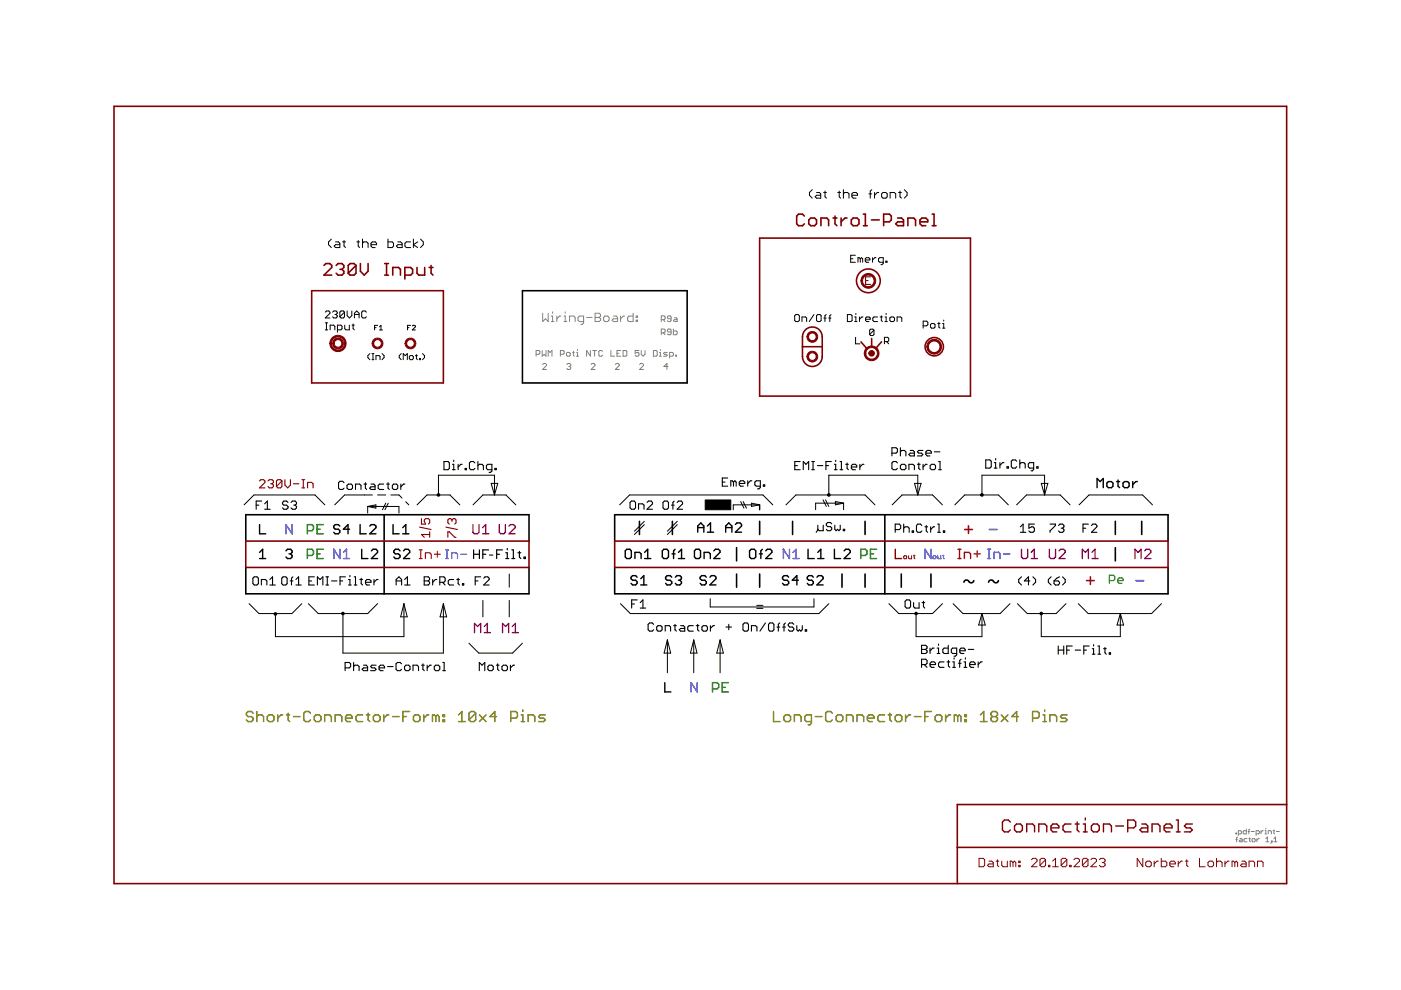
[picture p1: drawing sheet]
<svg xmlns="http://www.w3.org/2000/svg" width="297mm" height="210mm" viewBox="0 0 297 210" stroke-linecap="round" stroke-linejoin="round" font-family="sans-serif">
<g fill="none" stroke="#800080" stroke-width=".3">
<path d="M100.3 111.2v1.7l.3 .3h.6l.4-.3v-1.7M102.3 113.2h1.3M102.3 111.9l.7-.7v2M105.9 111.2v1.7l.3 .3h.6l.3-.3v-1.7M107.9 111.5l.3-.3h.7l.3 .3v.4l-1.3 1.3h1.3M216.6 116.5v1.6l.3 .3h.7l.3-.3v-1.6M218.6 118.4h1.3M218.6 117.1l.7-.6v1.9M222.5 116.5v1.6l.3 .3h.7l.3-.3v-1.6M224.5 116.8l.4-.3h.6l.3 .3v.3l-1.3 1.3h1.3M229.5 118.4v-1.9l.6 .6 .7-.6v1.9M231.5 118.4h1.3"/>
<path d="M231.5 117.1l.7-.6v1.9M240.6 118.4v-1.9l.7 .6 .6-.6v1.9M242.7 116.8l.3-.3h.7l.3 .3v.3l-1.3 1.3h1.3M100.6 134.1v-1.9l.7 .6 .6-.6v1.9M102.7 132.8l.6-.6v1.9M102.7 134.1h1.3M106.6 134.1v-1.9l.6 .6 .6-.6v1.9M108.6 132.8l.7-.6v1.9M108.6 134.1h1.3"/>
</g>
<g fill="none" stroke="#808000" stroke-width=".3">
<path d="M53.7 151.2l-.4-.3h-.7l-.4 .3v.4l.4 .3h.7l.4 .4v.3l-.4 .4h-.7l-.4-.4M54.5 150.9v2.1M54.5 151.9l.3-.3h.7l.4 .3v1.1M56.7 151.9l.3-.3h.7l.4 .3v.7l-.4 .4h-.7l-.3-.4zM58.9 151.6v1.4M59.9 151.6h-.3l-.7 .7M60.7 151.6h.7M61.1 151.2v1.4l.3 .4M62.2 151.9h1.4M65.8 151.2l-.3-.3h-.7l-.4 .3v1.4l.4 .4h.7l.3-.4M67 151.6h.7l.4 .3v.7l-.4 .4h-.7l-.4-.4v-.7zM68.8 153v-1.4h1.1l.4 .3v1.1"/>
<path d="M71.1 153v-1.4h1l.4 .3v1.1M73.3 152.3h1.4v-.4l-.4-.3h-.7l-.3 .3v.7l.3 .4h.7M76.9 151.6h-1.1l-.3 .3v.7l.3 .4h1.1M77.7 151.6h.7M78 151.2v1.4l.4 .4M79.2 151.9l.3-.3h.7l.4 .3v.7l-.4 .4h-.7l-.3-.4zM81.4 151.6v1.4M82.4 151.6h-.3l-.7 .7M83.2 151.9h1.4M85.4 151.9h.7M86.8 150.9h-1.4v2.1M88 151.6h.7l.3 .3v.7l-.3 .4h-.7l-.3-.4v-.7z"/>
<path d="M89.9 151.6v1.4M90.9 151.6h-.3l-.7 .7M92.4 151.9l-.3-.3h-.4v1.4M92.4 151.9v1.1M92.4 151.9l.4-.3 .3 .3v1.1M93.9 151.6h.4v.3h-.4zM93.9 152.6h.4v.4h-.4zM97.2 153h1.4M97.2 151.6l.7-.7v2.1M100.9 151.2l-.4-.3h-.7l-.4 .3v1.4M100.9 151.2v1.4l-.4 .4h-.7l-.4-.4M100.9 151.2l-1.5 1.4"/>
<path d="M101.6 151.6l1.5 1.4M103.1 151.6l-1.5 1.4M105.3 151.9h-1.4l1-1v2.1M108.3 152.3h1l.4-.4v-.7l-.4-.3h-1v2.1M110.5 153h.7M110.5 151.6h.3v1.4M110.8 150.5v.4M112 153v-1.4h1l.4 .3v1.1M115.6 151.6h-1.1l-.3 .3 .3 .4h.8l.3 .3-.3 .4h-1.1M164 150.9v2.1h1.4M166.2 151.9l.4-.3h.7l.3 .3v.7l-.3 .4h-.7l-.4-.4zM168.4 153v-1.4h1.1l.3 .3v1.1"/>
<path d="M172 153h-1l-.4-.4v-.7l.4-.3h1v1.8l-.3 .3h-.4M172.8 151.9h1.5M176.5 151.2l-.4-.3h-.7l-.4 .3v1.4l.4 .4h.7l.4-.4M177.6 151.6h.7l.4 .3v.7l-.4 .4h-.7l-.3-.4v-.7zM179.5 153v-1.4h1l.4 .3v1.1M181.7 153v-1.4h1.1l.3 .3v1.1M183.9 152.3h1.4v-.4l-.3-.3h-.7l-.4 .3v.7l.4 .4h.7M187.5 151.6h-1l-.4 .3v.7l.4 .4h1M188.3 151.6h.7M188.7 151.2v1.4l.3 .4M189.8 151.9l.4-.3h.7l.3 .3v.7l-.3 .4h-.7l-.4-.4zM192 151.6v1.4"/>
<path d="M193.1 151.6h-.4l-.7 .7M193.8 151.9h1.5M196.1 151.9h.7M197.5 150.9h-1.4v2.1M198.3 151.9l.3-.3h.7l.4 .3v.7l-.4 .4h-.7l-.3-.4zM200.5 151.6v1.4M201.5 151.6h-.3l-.7 .7M203.1 151.9l-.4-.3h-.4v1.4M203.1 151.9v1.1M203.1 151.9l.3-.3 .4 .3v1.1M204.6 151.6h.3v.3h-.3zM204.6 152.6h.3v.4h-.3z"/>
<path d="M207.9 153h1.4M207.9 151.6l.7-.7v2.1M210.4 151.9l-.3-.3v-.4l.3-.3h.7l.4 .3v.4l-.4 .3M210.4 151.9h.7M210.4 151.9l-.3 .4v.3l.3 .4h.7l.4-.4v-.3l-.4-.4M212.3 151.6l1.4 1.4M213.7 151.6l-1.4 1.4M215.9 151.9h-1.4l1.1-1v2.1M218.9 152.3h1.1l.3-.4v-.7l-.3-.3h-1.1v2.1M221.1 153h.7M221.1 151.6h.4v1.4M221.5 150.5v.4"/>
<path d="M222.6 153v-1.4h1.1l.3 .3v1.1M226.3 151.6h-1.1l-.4 .3 .4 .4h.7l.4 .3-.4 .4h-1.1"/>
</g>
<g fill="none" stroke="#000" stroke-width=".21">
<path d="M70.3 50.7l-.6 .6v.6l.6 .6M71.1 51.3h.7l.3 .3v.9h-1l-.3-.3 .3-.3h1M72.6 51.3h.7M72.9 51v1.2l.4 .3M75.6 51.3h.6M75.9 51v1.2l.3 .3M76.9 51.6l.3-.3h.5l.3 .3v.9M76.9 50.7v1.8M78.7 51.9h1.1v-.3l-.3-.3h-.5l-.3 .3v.6l.3 .3h.5M82.3 50.7v1.8h.8l.3-.3v-.6l-.3-.3h-.8M84.3 51.3h.6l.4 .3v.9h-1l-.2-.3 .2-.3h1M87.1 51.3h-1l-.2 .3v.6l.2 .3h1"/>
<path d="M87.7 50.7v1.8M88.6 51.3l-.9 .6 .9 .6M89.2 50.7l.5 .6v.6l-.5 .6M172.2 40.2l-.6 .6v.6l.6 .6M173.1 40.8h.6l.3 .3v.9h-.9l-.3-.3 .3-.3h.9M174.6 40.8h.6M174.9 40.5v1.2l.3 .3M177.6 40.8h.6M177.9 40.5v1.2l.3 .3M178.8 41.1l.3-.3h.6l.3 .3v.9M178.8 40.2v1.8M180.4 54.9h.4"/>
<path d="M180.6 41.4h1.2v-.3l-.3-.3h-.6l-.3 .3v.6l.3 .3h.6M181.4 54.1h-1v1.5h1M182.4 54.9l-.2-.3h-.3v1M182.4 54.9v.7M182.4 54.9l.2-.3 .3 .3v.7M183.5 55.1h.9v-.2l-.2-.3h-.5l-.2 .3v.5l.2 .2h.5M184.2 41.1h.6M184.8 40.2l-.3 .3v1.5M185 54.6v1M185.4 40.8v1.2M185.7 54.6h-.2l-.5 .5M186.3 40.8h-.3l-.6 .6"/>
<path d="M187.2 40.8h.6l.3 .3v.6l-.3 .3h-.6l-.3-.3v-.6zM187.3 55.6h-.8l-.2-.2v-.5l.2-.3h.8v1.3l-.3 .2h-.2M187.8 55.4h.3v.2h-.3zM188.7 42v-1.2h.9l.3 .3v.9M190.5 40.8h.6M190.8 40.5v1.2l.3 .3M191.7 40.2l.6 .6v.6l-.6 .6M69 66.2l.2-.3h.5l.3 .3v.2l-1 1h1M69 69.9h.5M69 68.5h.5M69.2 68.5v1.4M70 69.9v-1h.7l.3 .3v.7"/>
<path d="M70.5 66.2l.3-.3h.4l.3 .3v.2l-.3 .3M71 66.7h.2M71.2 66.7l.3 .2v.3l-.3 .2h-.4l-.3-.2M71.5 69.9h.8l.2-.2v-.5l-.2-.3h-.8v1.5M73 66.2v1l-.2 .2h-.5l-.2-.2M73 66.2l-.2-.3h-.5l-.2 .3v1M73 66.2l-.9 1M73.1 68.9v.8l.2 .2h.8v-1M73.6 65.9v1l.5 .5 .5-.5v-1M74.6 68.9h.5M74.9 68.7v1l.2 .2M75.1 66.7h1"/>
<path d="M75.1 67.4v-1l.5-.5 .5 .5v1M77.7 66.2l-.3-.3h-.5l-.2 .3v1l.2 .2h.5l.3-.2M78.4 75l-.4 .4v.4l.4 .5M78.9 76.3h.4M78.9 75h.4M79.1 75v1.3M79.4 69.5h.3M79.7 76.3v-.9h.7l.2 .2v.7M80.1 69h-.7v1M80.5 69.3l.3-.3v1M80.5 70h.6M81 75l.4 .4v.4l-.4 .5"/>
<path d="M85.1 75l-.5 .4v.4l.5 .5M85.5 76.3v-1.3l.4 .4 .5-.4v1.3M86.4 69.5h.3M86.8 75.6l.2-.2h.4l.2 .2v.4l-.2 .3h-.4l-.2-.3zM87.1 69h-.7v1M87.4 69.1l.2-.1 .5 .1-.7 .9h.7M88.1 75.4h.4M88.3 75.2v.8l.2 .3M88.9 76h.2v.3h-.2zM89.6 75l.4 .4v.4l-.4 .5M168.5 67l.2-.3h.5l.3 .3v.9l-.3 .3h-.5l-.2-.3zM170 68.2v-1h.8l.2 .2v.8"/>
<path d="M172.6 66.7l-1 1.5M173.4 66.7h.5l.2 .3v.9l-.2 .3h-.5l-.3-.3v-.9zM174.7 67.4h.5M175.2 66.7l-.3 .3v1.2M175.7 67.4h.5M176.2 66.7l-.3 .3v1.2M179.7 66.7h.7l.3 .3v.9l-.3 .3h-.7zM181.2 68.2h.5M181.2 67.2h.3v1M181.4 71.5v1.4h.9M181.5 66.5v.2M182.2 67.2v1"/>
<path d="M183 67.2h-.3l-.5 .5M183.5 67.7h1v-.3l-.2-.2h-.5l-.3 .2v.5l.3 .3h.5M185.3 70l-.2-.2h-.5l-.2 .2v.9M185.3 70v.9l-.2 .2h-.5l-.2-.2M185.3 70l-.9 .9M186.1 67.2h-.8l-.2 .2v.5l.2 .3h.8M186.6 67.2h.5M186.9 67v.9l.2 .3M187.5 72.4h.7l.2-.2v-.4l-.2-.3h-.7v1.4M187.6 68.2h.5M187.6 67.2h.3v1M187.9 66.5v.2"/>
<path d="M188 72.4l.4 .5M188.7 67.4l.2-.2h.5l.3 .2v.5l-.3 .3h-.5l-.2-.3zM190.2 68.2v-1h.7l.3 .2v.8M195.7 69.1h.8l.2-.3v-.5l-.2-.2h-.8v1.5M197.3 68.8l.2-.2h.5l.2 .2v.5l-.2 .3h-.5l-.2-.3zM198.8 68.6h.5M199.1 68.3v1l.2 .3M199.8 69.6h.5M199.8 68.6h.3v1M200.1 67.9v.2M51.8 107l2-2.1h13l2.1 2.1M78 107.4h6.6v1.4"/>
<path d="M78 107.4l1.7-.4v.7zM78 107.4v1.4M79 104.9h-5.9l-2.1 2.1M80.1 104.9h1.7M81.8 106.7l-.7 1.4M82.3 106.7l-.7 1.4M82.9 104.9h1.7l.6 .7M86 106.4l.7 .6M88.4 107l2.1-2.1h4.9l2.1 2.1M93 104.9v-4.1h11.8v4.1M100.3 107l2.1-2.1h4.9l2.1 2.1M104.1 102.5h1.4l-.7 2.4z"/>
<path d="M131.4 107l2.1-2.1h28.3l2.1 2.1M136.6 110.5l-2.1 2.1M136.6 111.2l-2.1 2.1M143.6 111.2l-2.1 2.1M143.6 110.5l-2.1 2.1M157 106.3l.7 1.4M157.6 106.3l.7 1.4M159.3 106.7l1.8 .3-1.8 .4zM161.1 107h-5.6v1.1M166.6 107l2.1-2.1h14.7l2.1 2.1M174.5 106l.7 1.4M175 106l.7 1.4"/>
<path d="M175.7 104.9v-4.1h18.9v4.1M177.1 106.3l1.8 .4-1.8 .3zM178.9 106.7v1.4M178.9 106.7h-6v1.4M189.2 107l2.1-2.1h6.4l2.1 2.1M193.9 102.5h1.4l-.7 2.4zM202.4 107l2.1-2.1h7.2l2.1 2.1M208.2 104.9v-4.1h13.3v4.1M215.5 107l2.1-2.1h7.2l2.1 2.1M220.8 102.5h1.4l-.7 2.4zM228.8 107l2.1-2.1h11.4l2 2.1M52.8 128l2.1 2.1h7l2.1-2.1"/>
<path d="M65.4 128l2.1 2.1h10.5l2.1-2.1M85.6 128v7h-27.2v-4.9M85.6 128l.7 2.8h-1.4zM94 128l.7 2.8h-1.4zM94 128v10.5h-21.3v-8.4M99.4 136.4l2.1 2.1h7.2l2.1-2.1M102.4 127.3v3.5M108 121.7v2.8M108 127.3v3.5M131.6 128l2 2.1h40l2.1-2.1M141.5 135.7l.7 2.8h-1.4zM141.5 135.7v6.9"/>
<path d="M147.1 135.7l.7 2.8h-1.4zM147.1 135.7v6.9M150.6 126.9v1.8h22v-1.8M152.7 135.7l.7 2.8h-1.4zM152.7 135.7v6.9M160.4 129h1.4M160.4 128.4h1.4M188.5 128l2.1 2.1h7.1l2.1-2.1M194.2 130.1v4.9h14v-4.9M202.1 128l2.1 2.1h7.8l2.1-2.1M208.2 130.1l.7 2.4h-1.4zM215.7 128l2.1 2.1h6.1l2.1-2.1"/>
<path d="M220.8 130.1v4.9h16.7v-4.9M228.6 128l2.1 2.1h13.5l2.1-2.1M237.5 130.1l.7 2.4h-1.4z"/>
</g>
<g fill="none" stroke="#000" stroke-width=".34">
<path d="M110.8 61.6h34.9v19.6h-34.9zM52.1 114.7v-5.6h60.1v5.6M81.4 109.1v16.8M130.3 114.7v-5.6h117.3v5.6M135.6 110.5v2.8M142.6 110.5v2.8M156.2 116.1v2.8M161.1 110.5v2.8M168 110.5v2.8M183.4 110.5v2.8M187.6 109.1v16.8M236.5 110.5v2.8"/>
<path d="M236.5 116.1v2.8M242.1 110.5v2.8M52.1 120.3v5.6h60.1v-5.6M130.3 120.3v5.6h117.3v-5.6M156.2 121.7v2.8M161.1 121.7v2.8M178.5 121.7v2.8M183.4 121.7v2.8M191.1 121.7v2.8M197.4 121.7v2.8M206.5 123.1a.61 .61 0 0 1-.6 .5 .61 .61 0 0 1-.6-.5l-.6-.1-.3 .4M211.7 123.1a.6 .6 0 0 1-.6 .5 .6 .6 0 0 1-.6-.5l-.5-.1-.4 .4"/>
</g>
<g fill="none" stroke="#000" stroke-width=".3">
<path d="M55 118.4h1.3M55 111.2v2h1.3M55 117.1l.7-.6v1.9M60.6 116.8l.4-.3h.6l.3 .3v.3l-.3 .3M61.3 117.4h.3M61.6 117.4l.3 .4v.3l-.3 .3h-.6l-.4-.3M72.1 111.5l-.4-.3h-.6l-.3 .3v.4l.3 .3h.6l.4 .3v.4l-.4 .3h-.6l-.3-.3M74.1 112.2h-1.3l1-1v2M76.3 111.2v2h1.3M76.7 116.5v1.9h1.3M78.4 111.5l.3-.3h.7l.3 .3v.4l-1.3 1.3h1.3M78.7 116.8l.4-.3h.6l.4 .3v.3l-1.4 1.3h1.4"/>
<path d="M83.3 111.2v2h1.3M84.8 116.8l-.3-.3h-.7l-.3 .3v.3l.3 .3h.7l.3 .4v.3l-.3 .3h-.7l-.3-.3M85.4 113.2h1.3M85.4 111.9l.6-.7v2M85.6 116.8l.3-.3h.6l.4 .3v.3l-1.3 1.3h1.3M132.9 116.5h.6l.4 .3v1.3l-.4 .3h-.6l-.3-.3v-1.3zM134.6 118.4v-1.3h1l.3 .3v1M136.7 118.4h1.3M136.7 117.1l.6-.6v1.9M140.7 116.5h.7l.3 .3v1.3l-.3 .3h-.7l-.3-.3v-1.3zM142.5 117.4h.6M143.1 116.5l-.3 .3v1.6"/>
<path d="M143.8 118.4h1.4M143.8 117.1l.7-.6v1.9M147.6 116.5h.6l.3 .3v1.3l-.3 .3h-.6l-.4-.3v-1.3zM147.9 112.8v-1.3l.7-.6 .6 .6v1.3M147.9 111.9h1.3M149.3 118.4v-1.3h1l.3 .3v1M150 111.5l.6-.6v1.9M150 112.8h1.3M151.3 116.8l.4-.3h.6l.4 .3v.3l-1.4 1.3h1.4M153.9 111.9h1.3M153.9 112.8v-1.3l.6-.6 .7 .6v1.3M155.9 111.2l.4-.3h.6l.3 .3v.3l-1.3 1.3h1.3"/>
<path d="M159.3 116.5h.6l.3 .3v1.3l-.3 .3h-.6l-.4-.3v-1.3zM161 117.4h.6M161.1 107v1.1M161.6 116.5l-.3 .3v1.6M162.3 116.8l.4-.3h.6l.4 .3v.3l-1.4 1.3h1.4M171.3 116.5v1.9h1.3M173.4 118.4h1.3M173.4 117.1l.6-.6v1.9M176.9 116.5v1.9h1.3M179 116.8l.3-.3h.6l.4 .3v.3l-1.3 1.3h1.3M232.6 103.4v-1.9l.7 .6 .6-.6v1.9M234.7 102.4l.3-.3h.6l.4 .3v.7l-.4 .3h-.6l-.3-.3z"/>
<path d="M236.7 102.1h.7M237 101.8v1.3l.4 .3M238.1 102.4l.3-.3h.7l.3 .3v.7l-.3 .3h-.7l-.3-.3zM240.2 102.1v1.3M241.1 102.1h-.3l-.6 .7M135.1 122.4l-.3-.4h-.7l-.3 .4v.3l.3 .3h.7l.3 .4v.3l-.3 .3h-.7l-.3-.3M135.8 124h1.3M135.8 122.7l.7-.7v2M142.4 122.4l-.3-.4h-.7l-.3 .4v.3l.3 .3h.7l.3 .4v.3l-.3 .3h-.7l-.3-.3M143.2 122.4l.3-.4h.6l.4 .4v.3l-.4 .3M143.8 123h.3M144.1 123l.4 .4v.3l-.4 .3h-.6l-.3-.3"/>
<path d="M149.8 122.4l-.4-.4h-.6l-.4 .4v.3l.4 .3h.6l.4 .4v.3l-.4 .3h-.6l-.4-.3M150.5 122.4l.3-.4h.7l.3 .4v.3l-1.3 1.3h1.3M167.2 122.4l-.3-.4h-.7l-.3 .4v.3l.3 .3h.7l.3 .4v.3l-.3 .3h-.7l-.3-.3M169.3 123h-1.3l1-1v2M172.4 122.4l-.3-.4h-.6l-.3 .4v.3l.3 .3h.6l.3 .4v.3l-.3 .3h-.6l-.3-.3M173.2 122.4l.3-.4h.7l.3 .4v.3l-1.3 1.3h1.3M140.9 144.7v2h1.3"/>
</g>
<g fill="none" stroke="#000" stroke-width=".23">
<path d="M94.1 97.9h.9l.3 .2v1.2l-.3 .3h-.9zM95.9 99.6h.6M95.9 98.4h.3v1.2M96.2 97.6v.3M97.1 98.4v1.2M98 98.4h-.3l-.6 .6M98.6 99.3h.3v.3h-.3zM100.7 98.1l-.3-.2h-.6l-.3 .2v1.2l.3 .3h.6l.3-.3M101.3 98.7l.3-.3h.6l.3 .3v.9M101.3 97.9v1.7M104.3 99.6h-.9l-.3-.3v-.6l.3-.3h.9v1.5l-.3 .3h-.3M104.9 99.3h.3v.3h-.3z"/>
<path d="M168.5 98.7h.6M169.7 97.9h-1.2v1.7h1.2M170.3 99.6v-1.7l.6 .5 .5-.5v1.7M172.1 99.6h.6M172.1 97.9h.6M172.4 97.9v1.7M173.3 98.7h1.2M175.1 98.7h.6M176.3 97.9h-1.2v1.7M176.9 99.6h.6M176.9 98.4h.3v1.2M177.2 97.6v.3"/>
<path d="M178.1 99.6h.6M178.1 97.9h.3v1.7M179.3 98.4h.6M179.6 98.1v1.2l.3 .3M180.5 99h1.2v-.3l-.3-.3h-.6l-.3 .3v.6l.3 .3h.6M182.3 98.4v1.2M183.2 98.4h-.3l-.6 .6M189.1 96.1h.9l.3-.3v-.6l-.3-.3h-.9v1.8M190.3 98.1l-.3-.2h-.6l-.3 .2v1.2l.3 .3h.6l.3-.3M190.9 98.7l.3-.3h.6l.3 .3v.6l-.3 .3h-.6l-.3-.3zM190.9 94.9v1.8M190.9 95.8l.3-.3h.6l.3 .3v.9"/>
<path d="M192.7 99.6v-1.2h.9l.3 .3v.9M193 95.5h.6l.3 .3v.9h-.9l-.3-.3 .3-.3h.9M194.5 98.4h.6M194.8 98.1v1.2l.3 .3M195.7 95.5h-.9l-.3 .3 .3 .3h.6l.3 .3-.3 .3h-.9M195.7 98.4v1.2M196.3 96.1h1.2v-.3l-.3-.3h-.6l-.3 .3v.6l.3 .3h.6M196.6 98.4h-.3l-.6 .6M197.2 98.7l.3-.3h.6l.3 .3v.6l-.3 .3h-.6l-.3-.3zM198.1 95.8h1.2M199 99.6h.6M199 97.9h.3v1.7"/>
<path d="M209 97.5h.9l.3 .3v1.2l-.3 .3h-.9zM210.8 99.3h.6M210.8 98.1h.3v1.2M211.1 97.2v.3M212 98.1v1.2M212.9 98.1h-.3l-.6 .6M213.5 99h.3v.3h-.3zM215.6 97.8l-.3-.3h-.6l-.3 .3v1.2l.3 .3h.6l.3-.3M216.2 98.4l.3-.3h.6l.3 .3v.9M216.2 97.5v1.8M219.2 99.3h-.9l-.3-.3v-.6l.3-.3h.9v1.4l-.3 .3h-.3M219.8 99h.3v.3h-.3z"/>
<path d="M54.3 107.1h.6M55.5 106.2h-1.2v1.8M56.1 106.8l.6-.6v1.8M56.1 108h1.2M61.1 106.5l-.3-.3h-.6l-.3 .3v.3l.3 .3h.6l.3 .3v.3l-.3 .3h-.6l-.3-.3M61.7 106.5l.3-.3h.6l.3 .3v.3l-.3 .3M62.3 107.1h.3M62.6 107.1l.3 .3v.3l-.3 .3h-.6l-.3-.3M72.9 102.3l-.3-.3h-.5l-.3 .3v1.2l.3 .3h.5l.3-.3M73.6 102.9l.3-.3h.5l.3 .3v.6l-.3 .3h-.5l-.3-.3zM75.4 103.8v-1.2h.8l.3 .3v.9M77.2 102.6h.5"/>
<path d="M77.5 102.3v1.2l.2 .3M78.7 102.6h.5l.3 .3v.9h-.8l-.3-.3 .3-.3h.8M81.3 102.6h-.8l-.3 .3v.6l.3 .3h.8M82 102.6h.5M82.3 102.3v1.2l.2 .3M83.2 102.9l.3-.3h.6l.2 .3v.6l-.2 .3h-.6l-.3-.3zM85 102.6v1.2M85.9 102.6h-.3l-.6 .6M103.8 117.7h.7M133.9 106.2h.6l.2 .3v1.2l-.2 .3h-.6l-.3-.3v-1.2zM135.4 108v-1.2h.8l.3 .3v.9M137.2 106.5l.3-.3h.5l.3 .3v.3l-1.1 1.2h1.1"/>
<path d="M140.9 106.2h.5l.3 .3v1.2l-.3 .3h-.5l-.3-.3v-1.2zM142.4 107.1h.5M142.9 106.2l-.2 .3v1.5M143.6 106.5l.2-.3h.6l.3 .3v.3l-1.1 1.2h1.1M153.1 102.2h.6M154.3 101.3h-1.2v1.8h1.2M155.5 102.2l-.3-.3h-.3v1.2M155.5 102.2v.9M155.5 102.2l.3-.3 .3 .3v.9M156.7 102.5h1.2v-.3l-.3-.3h-.6l-.3 .3v.6l.3 .3h.6M158.5 101.9v1.2M159.4 101.9h-.3l-.6 .6"/>
<path d="M161.2 103.1h-.9l-.3-.3v-.6l.3-.3h.9v1.5l-.3 .3h-.3M161.8 102.8h.3v.3h-.3zM173.4 112.2l-.4 .7M173.4 111.4v.8M174.5 111.4v1.1h-.8l-.3-.3M176.3 111.1l-.2-.3h-.6l-.3 .3v.3l.3 .3h.6l.2 .2v.3l-.2 .3h-.6l-.3-.3M177 111.4v.8l.3 .3 .3-.3 .3 .3 .2-.3v-.8M178.8 112.2h.3v.3h-.3zM189.8 112.3h.9l.3-.3v-.6l-.3-.3h-.9v1.8M191.6 112l.3-.3h.6l.3 .3v.9M191.6 111.1v1.8M193.4 112.6h.3v.3h-.3z"/>
<path d="M195.5 111.4l-.3-.3h-.6l-.3 .3v1.2l.3 .3h.6l.3-.3M196.1 111.7h.6M196.4 111.4v1.2l.3 .3M197.3 111.7v1.2M198.2 111.7h-.3l-.6 .6M198.8 111.1h.3v1.8M198.8 112.9h.6M200 112.6h.3v.3h-.3zM216.3 112.9h1.2M216.3 111.7l.6-.6v1.8M219.3 111.1h-1.2v.9l.9-.3 .3 .3v.6l-.3 .3h-.6l-.3-.3M222.6 111.1h1.2v.3l-1.2 1.2v.3"/>
<path d="M224.4 111.4l.3-.3h.6l.3 .3v.3l-.3 .3M225 112h.3M225.3 112l.3 .3v.3l-.3 .3h-.6l-.3-.3M229.6 112h.6M230.8 111.1h-1.2v1.8M231.4 111.4l.3-.3h.6l.3 .3v.3l-1.2 1.2h1.2M53.9 122.3h.6l.3 .3v1.1l-.3 .3h-.6l-.3-.3v-1.1zM55.4 124v-1.1h.9l.3 .3v.8M57.2 124h1.2M57.2 122.9l.6-.6v1.7M60 122.3h.6l.3 .3v1.1l-.3 .3h-.6l-.3-.3v-1.1zM61.5 123.2h.6"/>
<path d="M62.1 122.3l-.3 .3v1.4M62.7 124h1.2M62.7 122.9l.6-.6v1.7M65.5 123.2h.6M66.7 122.3h-1.2v1.7h1.2M67.3 124v-1.7l.6 .6 .6-.6v1.7M69.1 122.3h.6M69.1 124h.6M69.4 122.3v1.7M70.3 123.2h1.1M72.1 123.2h.6M73.2 122.3h-1.1v1.7"/>
<path d="M73.9 124h.6M73.9 122.9h.3v1.1M74.2 122v.3M75.1 122.3h.3v1.7M75.1 124h.6M76.3 122.9h.6M76.6 122.6v1.1l.3 .3M77.5 123.5h1.2v-.3l-.3-.3h-.6l-.3 .3v.5l.3 .3h.6M79.3 122.9v1.1M80.2 122.9h-.3l-.6 .6M84 123.2h1.2M84 124v-1.1l.6-.6 .6 .6v1.1"/>
<path d="M85.8 124h1.2M85.8 122.9l.6-.6v1.7M89.9 122.3h.9l.3 .3v.3l-.3 .3 .3 .3v.2l-.3 .3h-.9zM89.9 123.2h.9M91.7 122.9v1.1M92.6 122.9h-.3l-.6 .6M93.2 123.5h.9l.3-.3v-.6l-.3-.3h-.9v1.7M93.8 123.5l.6 .5M96.2 122.9h-.9l-.3 .3v.5l.3 .3h.9M96.8 122.9h.6M97.1 122.6v1.1l.3 .3M98 123.7h.3v.3h-.3z"/>
<path d="M100.8 123.2h.5M101.9 122.3h-1.1v1.7M102.6 122.6l.2-.3h.6l.3 .3v.3l-1.1 1.1h1.1M133.9 128.1h.6M135.1 127.2h-1.2v1.7M135.7 127.8l.6-.6v1.7M135.7 128.9h1.2M138.6 132.4l-.3-.3h-.6l-.3 .3v1.1l.3 .3h.6l.3-.3M139.5 132.7h.6l.3 .2v.6l-.3 .3h-.6l-.3-.3v-.6zM141 133.8v-1.1h.9l.3 .2v.9M142.8 132.7h.6M143.1 132.4v1.1l.3 .3"/>
<path d="M144.3 132.7h.6l.3 .2v.9h-.9l-.3-.3 .3-.3h.9M147 132.7h-.9l-.3 .2v.6l.3 .3h.9M147.6 132.7h.6M147.9 132.4v1.1l.3 .3M148.8 132.9l.3-.2h.6l.3 .2v.6l-.3 .3h-.6l-.3-.3zM150.6 132.7v1.1M151.5 132.7h-.3l-.6 .5M153.9 132.9h1.2M154.5 132.4v1.1M157.8 132.1h.6l.3 .3v1.1l-.3 .3h-.6l-.3-.3v-1.1zM159.3 133.8v-1.1h.9l.3 .2v.9M162.3 132.1l-1.2 1.7"/>
<path d="M163.2 132.1h.6l.3 .3v1.1l-.3 .3h-.6l-.3-.3v-1.1zM164.7 132.9h.6M165.3 132.1l-.3 .3v1.4M165.9 132.9h.6M166.5 132.1l-.3 .3v1.4M168.3 132.4l-.3-.3h-.6l-.3 .3v.3l.3 .2h.6l.3 .3v.3l-.3 .3h-.6l-.3-.3M168.9 132.7v.8l.3 .3 .3-.3 .3 .3 .3-.3v-.8M170.7 133.5h.3v.3h-.3zM192.2 127.2h.6l.3 .3v1.1l-.3 .3h-.6l-.3-.3v-1.1zM193.7 127.8v.8l.3 .3h.9v-1.1M195.4 136.8h.9l.3 .3v.3l-.3 .3 .3 .3v.3l-.3 .3h-.9zM195.4 137.7h.9"/>
<path d="M195.5 127.8h.6M195.8 127.5v1.1l.3 .3M197.2 137.4v1.2M198.1 137.4h-.3l-.6 .6M198.7 138.6h.6M198.7 137.4h.3v1.2M199 136.5v.3M201 136.8v1.8h-.8l-.3-.3v-.6l.3-.3h.8M202.3 139.5v.3M202.8 138.6h-.8l-.3-.3v-.6l.3-.3h.8v1.5l-.2 .2h-.3M203.5 138h1.1v-.3l-.2-.3h-.6l-.3 .3v.6l.3 .3h.6M203.8 139.8l-.3 .2v1.5"/>
<path d="M204.7 139.5v.3M205.3 137.7h1.1M216.6 122.3l-.6 .6v.6l.6 .5M218.4 123.2h-1.2l.9-.9v1.7M219 122.3l.6 .6v.6l-.6 .5M222.9 122.3l-.6 .6v.6l.6 .5M223.5 123.2h.8l.3 .3v.2l-.3 .3h-.5l-.3-.3zM224.4 137v1.7M224.4 137.8h1.1M224.6 122.3l-.6 .3-.5 .6M225.3 122.3l.5 .6v.6l-.5 .5M225.5 137v1.7"/>
<path d="M226.2 137.8h.6M227.3 137h-1.1v1.7M228 137.8h1.1M229.8 137.8h.6M230.9 137h-1.1v1.7M231.6 137.5h.3v1.2M231.6 138.7h.6M231.9 136.7v.3M232.8 137h.3v1.7M232.8 138.7h.6M234 137.5h.5M234.3 137.3v1.1l.2 .3"/>
<path d="M235.2 138.4h.3v.3h-.3zM73.2 141.6h.8l.3-.3v-.6l-.3-.2h-.8v1.7M75 141.3l.3-.3h.5l.3 .3v.9M75 140.5v1.7M77.1 141h.5l.3 .3v.9h-.8l-.3-.3 .3-.3h.8M79.7 141h-.8l-.3 .3 .3 .3h.5l.3 .3-.3 .3h-.8M80.4 141.6h1.1v-.3l-.3-.3h-.5l-.3 .3v.6l.3 .3h.5M82.2 141.3h1.1M85.1 140.7l-.3-.2h-.5l-.3 .2v1.2l.3 .3h.5l.3-.3M85.8 141.3l.3-.3h.5l.3 .3v.6l-.3 .3h-.5l-.3-.3zM87.6 142.2v-1.2h.8l.3 .3v.9M89.4 141h.6"/>
<path d="M89.7 140.7v1.2l.3 .3M90.6 141v1.2M91.4 141h-.2l-.6 .6M92.1 141.3l.3-.3h.5l.3 .3v.6l-.3 .3h-.5l-.3-.3zM93.9 142.2h.5M93.9 140.5h.3v1.7M101.6 142.2v-1.7l.6 .5 .6-.5v1.7M103.7 141h.6l.3 .3v.6l-.3 .3h-.6l-.3-.3v-.6zM105.2 141h.6M105.5 140.7v1.2l.3 .3M106.4 141.3l.3-.3h.6l.3 .3v.6l-.3 .3h-.6l-.3-.3zM108.2 141v1.2"/>
<path d="M109.1 141h-.3l-.6 .6M195.4 140.9h.9l.3-.3v-.6l-.3-.2h-.9v1.7M196 140.9l.6 .6M197.2 140.9h1.2v-.3l-.3-.3h-.6l-.3 .3v.6l.3 .3h.6M200.2 140.3h-.9l-.3 .3v.6l.3 .3h.9M200.8 140.3h.6M201.1 140v1.2l.3 .3M202 141.5h.6M202 140.3h.3v1.2M203.2 140.6h.6M204.4 141.5h.6M204.4 140.3h.3v1.2"/>
<path d="M205.6 140.9h1.2v-.3l-.3-.3h-.6l-.3 .3v.6l.3 .3h.6M207.4 140.3v1.2M208.3 140.3h-.3l-.6 .6"/>
</g>
<g fill="#000" stroke="#000" stroke-width=".21">
<path d="M92.7 104.8h.5v.3h-.5v-.2h.4h-.4z" fill-rule="evenodd"/>
<path d="M175.5 104.8h.5v.3h-.5v-.2h.3h-.3z" fill-rule="evenodd"/>
<path d="M208 104.8h.4v.3h-.4l-.1-.2h.4h-.4z" fill-rule="evenodd"/>
<path d="M58.2 130l.3-.1 .2 .3-.1 .1h-.4l-.1-.1h.4h-.4z" fill-rule="evenodd"/>
<path d="M72.5 129.9l.3-.1 .1 .4-.3 .1-.2-.2 .4-.1-.1 .2-.3-.1z" fill-rule="evenodd"/>
<path d="M194 129.9h.5v.3l-.4 .1-.1-.2h.4h-.4z" fill-rule="evenodd"/>
<path d="M220.5 129.9l.4-.1 .1 .4-.3 .1-.2-.2 .4-.1-.2 .2-.2-.1z" fill-rule="evenodd"/>
</g>
<path d="M149.5 106h5.4v2.1h-5.4z" fill="#000" stroke="#000" stroke-width=".21"/>
<g fill="none" stroke="#808080" stroke-width=".21">
<path d="M113.7 75.1h.6l.2-.2v-.4l-.2-.2h-.6v1.2M115 74.3v1.2l.4-.4 .4 .4v-1.2M115 77.3l.3-.2h.4l.2 .2v.2l-.9 .8h.9M115.1 66.4v1.8l.6-.6 .5 .6v-1.8M116.2 75.5v-1.2l.4 .4 .4-.4v1.2M116.9 67h.3v1.2M116.9 68.2h.6M117.2 66.1v.3M118.1 67v1.2M118.8 75.1h.6l.2-.2v-.4l-.2-.2h-.6v1.2M118.9 67h-.3l-.5 .6M119.6 67h.2v1.2"/>
<path d="M119.6 68.2h.5M119.8 66.1v.3M120.1 74.9l.2-.2h.4l.2 .2v.4l-.2 .2h-.4l-.2-.2zM120.2 77.3l.2-.2h.4l.2 .2-.2 .4M120.6 77.7h.2M120.8 68.2v-1.2h.8l.3 .3v.9M120.8 77.7l.2 .2-.2 .4h-.4l-.2-.2M121.4 74.7h.4M121.6 74.5v.8l.2 .2M122.2 75.5h.4M122.2 74.7h.2v.8M122.4 74.1v.2"/>
<path d="M123.7 68.2h-.8l-.3-.3v-.6l.3-.3h.8v1.5l-.3 .3h-.3M124.4 67.3h1.1M125.2 74.3v1.2l-.8-1.2v1.2M125.3 77.3l.2-.2h.4l.3 .2v.2l-.9 .8h.9M125.7 74.3h.8M126.1 74.3v1.2M126.2 66.4h.8l.3 .3v.3l-.3 .3 .3 .3v.3l-.3 .3h-.8zM126.2 67.3h.8M127.8 74.5l-.2-.2h-.5l-.1 .2v.8l.1 .2h.5l.2-.2M128.2 67h.6l.3 .3v.6l-.3 .3h-.6l-.2-.3v-.6zM129.5 74.3v1.2h.8M130.1 67h.5l.3 .3v.9h-.8l-.3-.3 .3-.3h.8"/>
<path d="M130.5 77.3l.2-.2h.4l.2 .2v.2l-.8 .8h.8M130.8 74.9h.4M131.6 67v1.2M131.6 74.3h-.8v1.2h.8M132.1 74.3h.6l.2 .2v.8l-.2 .2h-.6zM132.4 67h-.3l-.5 .6M134.2 66.4v1.8h-.9l-.2-.3v-.6l.2-.3h.9M134.9 67h.3v.3h-.3zM134.9 67.9h.3v.3h-.3zM135.5 74.3h-.8v.6l.6-.2 .2 .2v.4l-.2 .2h-.4l-.2-.2M135.6 77.3l.2-.2h.4l.2 .2v.2l-.8 .8h.8M136 74.3v.8l.4 .4 .4-.4v-.8"/>
<path d="M138.5 74.3h.6l.2 .2v.8l-.2 .2h-.6zM139.8 75.5h.4M139.8 74.7h.2v.8M140 74.1v.2M140.2 67.8h.6l.2-.2v-.4l-.2-.2h-.6v1.2M140.2 70.6h.6l.2-.2v-.4l-.2-.2h-.6v1.2M140.6 67.8l.4 .4M140.6 70.6l.4 .4M141.5 74.7h-.6l-.2 .2 .2 .2h.4l.2 .2-.2 .2h-.6M141.6 77.7h-.8l.6-.6v1.2M142 75.5h.6l.2-.2v-.4l-.2-.2h-.6v1.2M142.3 67.6h-.6l-.2-.2 .2-.4h.4l.2 .2v.8l-.2 .2h-.4l-.2-.2"/>
<path d="M142.3 70.4h-.6l-.2-.2 .2-.4h.4l.2 .2v.8l-.2 .2h-.4l-.2-.2M142.8 69.8v1.2h.6l.2-.2v-.4l-.2-.2h-.6M143 67.4h.4l.2 .2v.6h-.6l-.2-.2 .2-.2h.6M143.2 75.3h.2v.2h-.2zM262 176.6h.2v.2h-.2zM262 178h.4M262.4 177.5l-.2 .1v.9M262.6 176.8h.4l.2-.2v-.3l-.2-.2h-.4v1M262.9 177.8h.3l.2 .2v.5h-.5l-.2-.2 .2-.2h.5M264.2 175.8v1h-.5l-.1-.2v-.3l.1-.2h.5M264.4 177.8h-.5l-.2 .2v.3l.2 .2h.5M264.6 176.3h.3"/>
<path d="M264.8 177.8h.3M264.9 175.8l-.1 .2v.8M264.9 177.6v.7l.2 .2M265.3 176.3h.7M265.6 177.8h.4l.1 .2v.3l-.1 .2h-.4l-.1-.2v-.3zM266.3 176.8h.5l.2-.2v-.3l-.2-.2h-.5v1M266.5 177.8v.7M267 177.8l-.5 .3M267.4 176.1v.7M267.8 176.1l-.4 .4M268.2 176.8h.3M268.2 176.1h.2v.7"/>
<path d="M268.4 175.6v.2M268.4 178.5h.6M268.4 177.8l.3-.3v1M268.9 176.8v-.7h.5l.2 .2v.5M269.6 178.3h.1v.2h-.1zM269.7 178.5l-.3 .3M269.9 176.1h.4M270.1 176v.6l.2 .2M270.1 178.5h.7M270.1 177.8l.3-.3v1M270.6 176.3h.7"/>
</g>
<g fill="none" stroke="#800000" stroke-width=".34">
<path d="M24.2 22.5h248.6v164.8h-248.6zM68.7 56.3l.4-.4h.8l.4 .4v.4l-1.6 1.6h1.6M71.3 56.3l.4-.4h.8l.4 .4v.4l-.4 .4M72.1 57.1h.4M72.5 57.1l.4 .4v.4l-.4 .4h-.8l-.4-.4M75.5 56.3v1.6l-.4 .4h-.8l-.5-.4M75.5 56.3l-.4-.4h-.8l-.5 .4v1.6M75.5 56.3l-1.7 1.6M76.4 55.9v1.6l.8 .8 .8-.8v-1.6M81.6 58.3h.8M81.6 55.9h.8M82 55.9v2.4"/>
<path d="M83.3 58.3v-1.6h1.2l.4 .4v1.2M85.8 58.3h1.3l.4-.4v-.8l-.4-.4h-1.3v2.5M88.4 56.7v1.2l.4 .4h1.2v-1.6M91 56.7h.8M91.4 56.3v1.6l.4 .4M161.1 50.5h44.7v33.5h-44.7zM170.5 45.8l-.4-.4h-.8l-.4 .4v1.7l.4 .4h.8l.4-.4M171.5 46.6l.4-.4h.8l.4 .4v.9l-.4 .4h-.8l-.4-.4zM174.1 47.9v-1.7h1.2l.4 .4v1.3M176.6 46.2h.8M177 45.8v1.7l.4 .4M178.3 46.2v1.7"/>
<path d="M179.6 46.2h-.4l-.9 .8M180.9 46.2h.8l.4 .4v.9l-.4 .4h-.8l-.4-.4v-.9zM183 45.4h.5v2.5M183 47.9h.9M184.8 46.6h1.6M187.3 47h1.3l.4-.4v-.8l-.4-.4h-1.3v2.5M190.3 46.2h.8l.5 .4v1.3h-1.3l-.4-.4 .4-.5h1.3M192.5 47.9v-1.7h1.2l.4 .4v1.3M195.1 47h1.6v-.4l-.4-.4h-.8l-.4 .4v.9l.4 .4h.8M197.6 45.4h.4v2.5M197.6 47.9h.9M66.1 61.6h27.9v19.6h-27.9z"/>
<path d="M170.1 73.5h4.2M170.7 70a2.09 2.09 0 0 1 2.3-.5 2.09 2.09 0 0 1 1.3 1.9v4.2a2.1 2.1 0 0 1-2.1 2.1 2.1 2.1 0 0 1-2.1-2.1v-4.2l.2-.7zM182.5 72.5l1.2 1.4M184.8 71.8v1.7M186.9 72.5l-1.2 1.4M52.1 114.7h60.1v5.6h-60.1zM130.3 114.7h117.3v5.6h-117.3zM203 179.7h69.8M272.8 170.6h-69.8v16.7"/>
<circle cx="184.1" cy="59.5" r="2.52"/>
<circle cx="198.1" cy="73.5" r="1.95"/>
</g>
<g fill="#800000" stroke="#800000" stroke-width=".21">
<path d="M70.9 71.9a1.15 1.15 0 0 1 1.8 .4 1.15 1.15 0 0 1-.7 1.6 1.15 1.15 0 0 1-1.5-1.1h.3a.81 .81 0 0 1 1.2-.8 .81 .81 0 0 1 .2 1.4 .81 .81 0 0 1-1.3-.4l-.1-.2h-.3z" fill-rule="evenodd"/>
<path d="M70.6 71.5a1.73 1.73 0 0 1 2.6 .6 1.73 1.73 0 0 1-1.2 2.4 1.73 1.73 0 0 1-2.1-1.7h.4a1.4 1.4 0 0 1 2-1.2 1.4 1.4 0 0 1 .2 2.4 1.4 1.4 0 0 1-2.2-.9v-.3h-.4a1.75 1.75 0 0 1 .7-1.3z" fill-rule="evenodd"/>
<path d="M79.3 71.9a1.16 1.16 0 0 1 1.8 .4 1.16 1.16 0 0 1-.8 1.6 1.16 1.16 0 0 1-1.4-1.1h.3a.81 .81 0 0 1 1.1-.8 .81 .81 0 0 1 .3 1.4 .81 .81 0 0 1-1.3-.4l-.1-.2h-.3z" fill-rule="evenodd"/>
<path d="M86.3 71.9a1.15 1.15 0 0 1 1.7 .4 1.15 1.15 0 0 1-.7 1.6 1.15 1.15 0 0 1-1.4-1.1h.3a.81 .81 0 0 1 1.1-.8 .81 .81 0 0 1 .3 1.4 .81 .81 0 0 1-1.3-.4l-.1-.2h-.3z" fill-rule="evenodd"/>
<path d="M171.5 74.7a1.15 1.15 0 0 1 1.7 .4 1.15 1.15 0 0 1-.7 1.6 1.15 1.15 0 0 1-1.4-1.1h.3a.82 .82 0 0 1 1.2-.7 .82 .82 0 0 1 .1 1.4 .82 .82 0 0 1-1.3-.5v-.2h-.3z" fill-rule="evenodd"/>
<path d="M183.6 73.9a1.57 1.57 0 0 1 2.5 .1 1.57 1.57 0 0 1-.8 2.4 1.57 1.57 0 0 1-2.1-1.5h.4a1.23 1.23 0 0 1 1.8-1 1.23 1.23 0 0 1 .1 2.1 1.23 1.23 0 0 1-1.9-.8v-.3h-.4z" fill-rule="evenodd"/>
<path d="M184.5 74.4a.6 .6 0 0 1 .9 .3 .6 .6 0 0 1-.5 .8 .6 .6 0 0 1-.7-.6h.6h-.6z" fill-rule="evenodd"/>
<path d="M171.5 70.5a1.15 1.15 0 0 1 1.8 .4 1.15 1.15 0 0 1-.8 1.6 1.15 1.15 0 0 1-1.4-1.1h.3a.81 .81 0 0 1 1.2-.7 .81 .81 0 0 1 .1 1.4 .81 .81 0 0 1-1.3-.5v-.2h-.3z" fill-rule="evenodd"/>
<path d="M196.9 72.5a1.56 1.56 0 0 1 2.5 .1 1.56 1.56 0 0 1-.9 2.4 1.56 1.56 0 0 1-2-1.5h.3a1.23 1.23 0 0 1 1.9-1 1.23 1.23 0 0 1 .1 2.1 1.23 1.23 0 0 1-1.9-.8l-.1-.3h-.3z" fill-rule="evenodd"/>
<path d="M182.9 58.5a1.57 1.57 0 0 1 2.5 .2 1.57 1.57 0 0 1-.8 2.3 1.57 1.57 0 0 1-2.1-1.5h.4a1.23 1.23 0 0 1 1.8-1 1.23 1.23 0 0 1 .1 2.1 1.23 1.23 0 0 1-1.9-.8v-.3h-.4z" fill-rule="evenodd"/>
</g>
<g fill="none" stroke="#800000" stroke-width=".23">
<path d="M183.5 59.5h.6M184.6 58.7h-1.1v1.6h1.1M55 102l.3-.3h.6l.3 .3v.3l-1.2 1.1h1.2M56.8 102l.3-.3h.6l.3 .3v.3l-.3 .3M57.4 102.6h.3M57.7 102.6l.3 .2v.3l-.3 .3h-.6l-.3-.3M59.8 102v1.1l-.3 .3h-.6l-.3-.3M59.8 102l-.3-.3h-.6l-.3 .3v1.1M59.8 102l-1.2 1.1M60.4 101.7v1.1l.6 .6 .6-.6v-1.1M62.2 102.6h1.2M64 103.4h.6"/>
<path d="M64 101.7h.6M64.3 101.7v1.7M65.2 103.4v-1.1h.9l.3 .3v.8M88.9 111.8l2.5 .5M89.4 110v1.1h.8l-.2-.6v-.2l.2-.3h.6l.3 .3v.5l-.3 .3M91.1 113.3h-1.7l.6 .6M91.1 112.8v1.1M94.5 111.8l2.5 .5M95 113.9v-1.1h.2l1.2 1.1h.3M95.8 110.3l-.3-.3h-.3l-.2 .3v.5l.2 .3M95.8 110.3l.3-.3h.3l.3 .3v.5l-.3 .3M95.8 110.3v.2"/>
</g>
<g fill="none" stroke="#800000" stroke-width=".3">
<path d="M189.8 116.5v1.9h1.3M214.2 174.3l-.4-.4h-.8l-.5 .4v1.7l.5 .4h.8l.4-.4M215.5 174.7h.9l.4 .4v.9l-.4 .4h-.9l-.4-.4v-.9zM217.7 176.4v-1.7h1.2l.5 .4v1.3M220.2 176.4v-1.7h1.3l.4 .4v1.3M222.8 175.5h1.7v-.4l-.4-.4h-.9l-.4 .4v.9l.4 .4h.9M227.1 174.7h-1.3l-.4 .4v.9l.4 .4h1.3M228 174.7h.8M228.4 174.3v1.7l.4 .4M229.7 176.4h.8M229.7 174.7h.4v1.7M230.1 173.4v.5"/>
<path d="M231.4 175.1l.4-.4h.8l.5 .4v.9l-.5 .4h-.8l-.4-.4zM234 176.4v-1.7h1.2l.4 .4v1.3M236.5 175.1h1.7M239.1 175.5h1.3l.4-.4v-.8l-.4-.4h-1.3v2.5M242.1 174.7h.8l.5 .4v1.3h-1.3l-.4-.4 .4-.5h1.3M244.3 176.4v-1.7h1.2l.4 .4v1.3M246.8 175.5h1.7v-.4l-.4-.4h-.9l-.4 .4v.9l.4 .4h.9M249.4 173.9h.4v2.5M249.4 176.4h.8M252.8 174.7h-1.3l-.4 .4 .4 .4h.9l.4 .5-.4 .4h-1.3"/>
</g>
<g fill="none" stroke="#800000" stroke-width=".21">
<path d="M191.6 118l.5-.2 .1 .5-.4 .2-.2-.2zM192.6 117.8v.5l.2 .2h.5v-.7M193.7 117.8h.3M193.8 117.7v.6l.2 .2M207.6 182h.9l.3 .3v1.2l-.3 .3h-.9zM209.7 182.6h.6l.3 .3v.9h-.9l-.3-.3 .3-.3h.9M211.2 182.6h.6M211.5 182.3v1.2l.3 .3M212.4 182.6v.9l.3 .3h.9v-1.2M214.8 182.9l-.3-.3h-.3v1.2M214.8 182.9v.9M214.8 182.9l.3-.3 .3 .3v.9"/>
<path d="M216 183.5h.3v.3h-.3zM216 182.6h.3v.3h-.3zM218.7 182.3l.3-.3h.6l.3 .3v.3l-1.2 1.2h1.2M221.7 182.3v1.2l-.3 .3h-.6l-.3-.3M221.7 182.3l-.3-.3h-.6l-.3 .3v1.2M221.7 182.3l-1.2 1.2M222.3 183.5h.3v.3h-.3zM223.2 183.8h1.2M223.2 182.6l.6-.6v1.8M226.2 182.3v1.2l-.3 .3h-.6l-.3-.3M226.2 182.3l-.3-.3h-.6l-.3 .3v1.2M226.2 182.3l-1.2 1.2"/>
<path d="M226.8 183.5h.3v.3h-.3zM227.7 182.3l.3-.3h.6l.3 .3v.3l-1.2 1.2h1.2M230.7 182.3v1.2l-.3 .3h-.6l-.3-.3M230.7 182.3l-.3-.3h-.6l-.3 .3v1.2M230.7 182.3l-1.2 1.2M231.3 182.3l.3-.3h.6l.3 .3v.3l-1.2 1.2h1.2M233.1 182.3l.3-.3h.6l.3 .3v.3l-.3 .3M233.7 182.9h.3M234 182.9l.3 .3v.3l-.3 .3h-.6l-.3-.3M242.3 182v1.8l-1.2-1.8v1.8M242.9 182.9l.3-.3h.6l.3 .3v.6l-.3 .3h-.6l-.3-.3zM244.7 182.6v1.2"/>
<path d="M245.6 182.6h-.3l-.6 .6M246.2 182v1.8h.9l.3-.3v-.6l-.3-.3h-.9M248 183.2h1.2v-.3l-.3-.3h-.6l-.3 .3v.6l.3 .3h.6M249.8 182.6v1.2M250.7 182.6h-.3l-.6 .6M251.3 182.6h.6M251.6 182.3v1.2l.3 .3M254.3 182v1.8h1.2M256.1 182.9l.3-.3h.6l.3 .3v.6l-.3 .3h-.6l-.3-.3zM257.9 182.9l.3-.3h.6l.3 .3v.9M257.9 182v1.8M259.7 182.6v1.2"/>
<path d="M260.6 182.6h-.3l-.6 .6M261.8 182.9l-.3-.3h-.3v1.2M261.8 182.9v.9M261.8 182.9l.3-.3 .3 .3v.9M263.3 182.6h.6l.3 .3v.9h-.9l-.3-.3 .3-.3h.9M264.8 183.8v-1.2h.9l.3 .3v.9M266.6 183.8v-1.2h.9l.3 .3v.9"/>
</g>
<g fill="none" stroke="#00f" stroke-width=".3">
<path d="M61.9 111.2v2l-1.3-2v2M72.1 116.5v1.9l-1.3-1.9v1.9M72.8 117.1l.7-.6v1.9M72.8 118.4h1.3M167.4 116.5v1.9l-1.3-1.9v1.9M168.1 118.4h1.3M168.1 117.1l.7-.6v1.9M197.4 116.5v1.9l-1.3-1.9v1.9M209.4 118.4h.6M209.4 116.5h.6M209.7 116.5v1.9M210.8 118.4v-1.3h.9l.4 .3v1"/>
<path d="M212.8 117.4h1.3M147.8 144.7v2l-1.3-2v2"/>
</g>
<path d="M94.5 118.4h.6M94.5 116.6h.6M94.8 116.6v1.8M95.8 118.4v-1.2h.9l.3 .3v.9M97.7 117.5h1.2" fill="none" stroke="#00f" stroke-width=".25"/>
<path d="M197.8 118l.5-.2 .1 .5-.4 .2-.2-.2zM198.8 117.8v.5l.2 .2h.5v-.7M199.9 117.8h.3M200 117.7v.6l.2 .2" fill="none" stroke="#00f" stroke-width=".21"/>
<path d="M209.8 112.3h1.6M240.8 123.1h1.7" fill="none" stroke="#00f" stroke-width=".34"/>
<path d="M88.9 118.4h.6M88.9 116.6h.6M89.2 116.6v1.8M90.2 118.4v-1.2h.9l.3 .3v.9M92.1 117.5h1.2M92.7 116.9v1.2" fill="none" stroke="#f00" stroke-width=".25"/>
<path d="M203.1 118.4h.7M203.1 116.5h.7M203.4 116.5v1.9M204.5 118.4v-1.3h.9l.4 .3v1M206.5 117.4h1.3M207.2 116.8v1.3" fill="none" stroke="#f00" stroke-width=".3"/>
<path d="M204.5 112.3h1.7M205.3 111.5v1.6M230.4 123.1h1.6M231.2 122.3v1.6" fill="none" stroke="#f00" stroke-width=".34"/>
<g fill="none" stroke="#000" stroke-width=".25">
<path d="M100.4 116.6v1.8M100.4 117.5h1.2M101.6 116.6v1.8M102.4 117.5h.6M103.6 116.6h-1.2v1.8M105.3 117.5h.6M106.5 116.6h-1.2v1.8M107.2 117.2h.3v1.2M107.2 118.4h.7M107.5 116.3v.3M108.5 116.6h.3v1.8M108.5 118.4h.6"/>
<path d="M109.8 117.2h.6M110.1 116.9v1.2l.3 .3M111.1 118.1h.3v.3h-.3z"/>
</g>
<path d="M65.2 112.5h.9l.4-.3v-.7l-.4-.3h-.9v2M65.2 117.8h.9l.4-.4v-.6l-.4-.3h-.9v1.9M67.2 117.4h.7M67.2 112.2h.7M68.5 116.5h-1.3v1.9h1.3M68.5 111.2h-1.3v2h1.3M182.5 117.8h1l.3-.4v-.6l-.3-.3h-1v1.9M184.6 117.4h.6M185.9 116.5h-1.3v1.9h1.3M151.1 146h.9l.4-.3v-.6l-.4-.4h-.9v2M153.1 145.7h.7M154.4 144.7h-1.3v2h1.3" fill="none" stroke="#008000" stroke-width=".3"/>
<path d="M235.2 123.1h.9l.2-.3v-.6l-.2-.2h-.9v1.7M237 123.1h1.1v-.3l-.2-.3h-.6l-.3 .3v.6l.3 .3h.6" fill="none" stroke="#008000" stroke-width=".23"/>
</svg>
